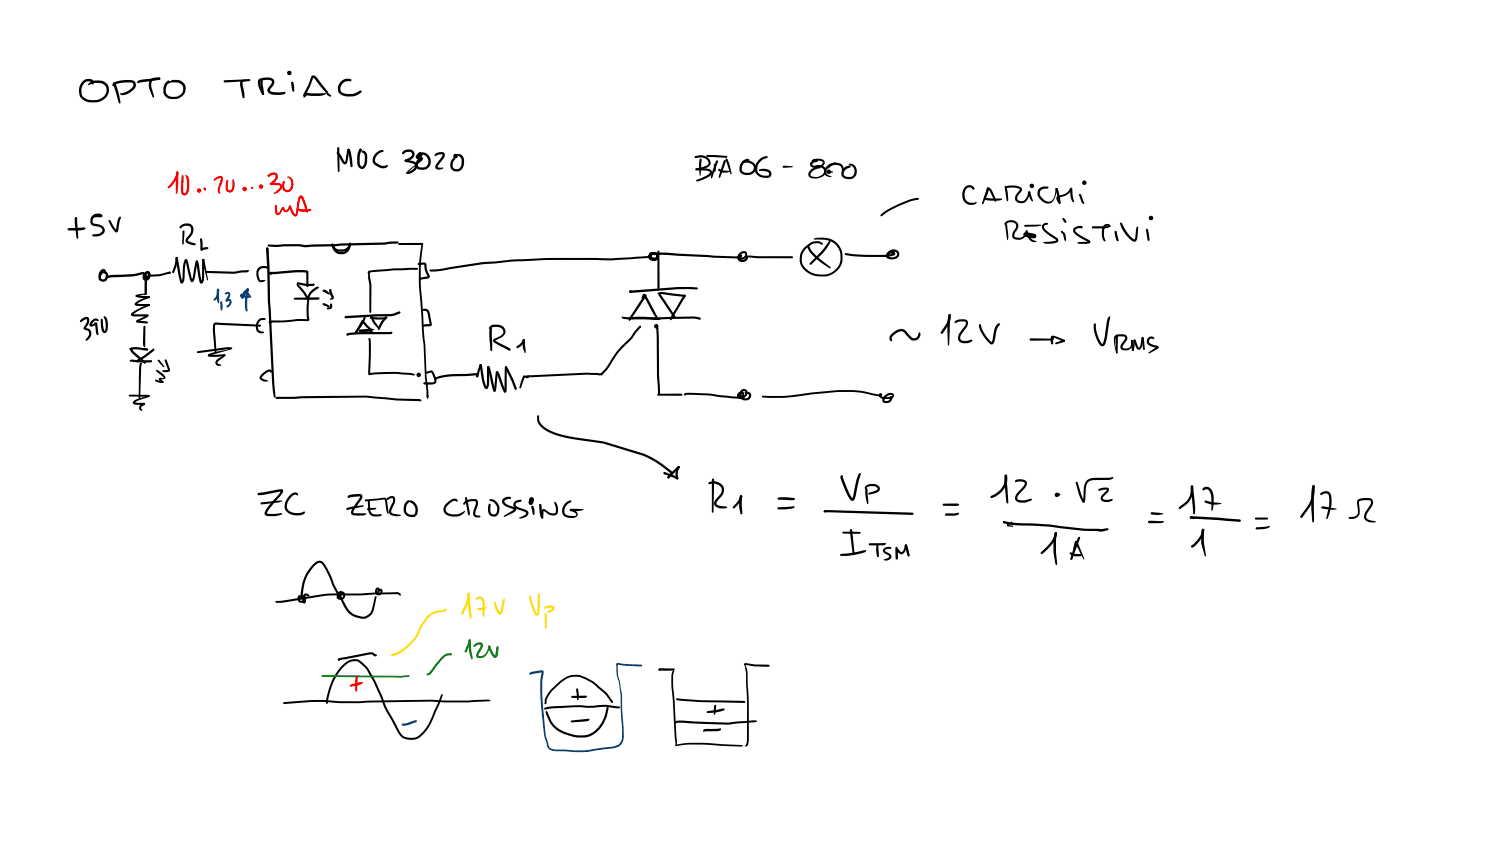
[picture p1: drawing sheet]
<svg xmlns="http://www.w3.org/2000/svg" width="449mm" height="254mm" viewBox="0 0 449 254" stroke-linecap="round" stroke-linejoin="round" font-family="sans-serif">
<g fill="#000">
<path d="M24.8 24.4a1.89 1.89 0 0 1 3.3 .3l-.1 .6-.3 .1-.6-.9a2.26 2.26 0 0 0-2.7 2.6 2.5 2.5 0 0 0 2.8 2.9 3.8 3.8 0 0 0 4.8-3 1.98 1.98 0 0 0-1.8-2.1 4.7 4.7 0 0 0-3.4 .5l-.3 .2-.1-.3a3.8 3.8 0 0 1 4.2-1.1 3.1 3.1 0 0 1 2.1 3 3.1 3.1 0 0 1-2.2 3 5.1 5.1 0 0 1-6.5-1.3 4.2 4.2 0 0 1 .8-4.5zM34 25a8.4 8.4 0 0 1 6.3-.7 1.69 1.69 0 0 1-.2 2.6 3.7 3.7 0 0 1-3.8 1.5l-.3-.4h.5a5.4 5.4 0 0 0 3.4-2.1l-.1-1a7.7 7.7 0 0 0-5.8 1l-.3-.4zM33.9 24.7l.3-.1a8.6 8.6 0 0 1 1.7 4.6l.3 1.6-.3 .3-.3-.3-1.7-5.7zM41.3 24.3l1-.4 5.4-.6 .4 .3-.5 .4-5.3 .7a.8 .8 0 0 1-1.2-.1zM47.5 23.4l.5-.1 .1 .5h-.6zM45.1 23.8a3.3 3.3 0 0 1 2.8-.5l.1 .5-1.1 .1a1.24 1.24 0 0 0-1.5 1.4l.8 3.7-.2 .3-1.3-3.2v-1.3zM49.8 24.6l.5-.4h.5v.5l-.4 .4a2.34 2.34 0 0 0 .4 3.8 2.85 2.85 0 0 0 4.2-2.5 1.85 1.85 0 0 0-1.9-1.6l-2.7 .1 1.3-.9h1.5a2.84 2.84 0 0 1 2.5 2.7 2.84 2.84 0 0 1-2.4 2.9 3.5 3.5 0 0 1-4.1-1.2 3.9 3.9 0 0 1 .6-3.8zM67.2 24.2l7.6-.4 .3 .2-.3 .3-7.4 .4-.2-.1zM72.3 24.1l.7-.2 1.8-.1 .3 .2-.2 .3-1.7 .1a.59 .59 0 0 0-.5 .4 .59 .59 0 0 0 .1 .6l.5 2.6 .1 1.2-.3 .3-.4-.3-.7-3.7zM77.6 23.8a4.9 4.9 0 0 1 4.2-.2 1.54 1.54 0 0 1-.2 2.5l-.7 .9 .5 .5 2.3 .2 1.6-.2 .4 .3-.3 .4-1 .2-3-.1a1.25 1.25 0 0 1-.9-2l1-1.3v-.7l-1.1-.4-1.9 .2a.78 .78 0 0 0-.4 1.3l1.1 2.8-.1 .2h-.4a7.1 7.1 0 0 1-1.4-3.9zM78.2 24h.5l.1 .3 .4 3.9-.3 .3-.3-.3-.5-2.7zM78.7 27.9l.4 .1v.4h-.4z"/>
<path d="M87.4 24.6a.77 .77 0 0 1 .8 .3 .77 .77 0 0 1 0 .8l.1 1.6-.3 .2-.3-.3zM93.6 22.7h.6l.8 .6 3.4 4.2-.1 .8-4.3-5-1.1 2.7-1.3 2.7-.6 .1-.1-.4 1.4-2.7zM91.9 28l5.9-.1 .1 .3a10 10 0 0 1-6 .3zM91.5 28.1a.51 .51 0 0 1 .9 0l-1.2 1.2-.2-.2zM98.1 28l.3-.1 .8 .6 .1 .4-.3 .1-.9-.5zM102.3 24.5l.6-.5a2.24 2.24 0 0 1 2.5 0l-.3 .4-.7-.1a2.06 2.06 0 0 0-2 1.1 2.06 2.06 0 0 0 .2 2.3l1.3 .5a5.2 5.2 0 0 0 4.2-1.1l.4 .4a5.9 5.9 0 0 1-5.6 1.2 2.39 2.39 0 0 1-1.6-1.9 2.39 2.39 0 0 1 1-2.3zM101 45.7a2.08 2.08 0 0 1 1.7 1.6l.8 1.4 .7-3.8 .3-.3 .3 .1-.5 3.6a.82 .82 0 0 1-.6 1 .82 .82 0 0 1-1-.5l-1.7-2.7zM101.2 44.2l.2-.1 .4 .3 .1 6.8-.3 .4-.3-.4zM104.3 44.7h.5l.4 1 .6 4.1-.4 .4-.3-.3zM107.8 44.7h.6v.4a6.9 6.9 0 0 0-.3 4.4l.4 .4a.74 .74 0 0 0 .8-.8l.1-2.6-.3-.5-.6-.3a.49 .49 0 0 1 .3-.5 .49 .49 0 0 1 .6 .1l.7 1.1-.1 2.6a1.51 1.51 0 0 1-1.7 1.6 1.96 1.96 0 0 1-1.2-2.2l.2-2.2zM112.7 46l1.3-.9h1a.62 .62 0 0 1-.8 .6l-.1 .1a2.07 2.07 0 0 0-1.3 3l1.7 .9 1.5-.2a.49 .49 0 0 1 .2 .6 .49 .49 0 0 1-.6 .3h-1.2l-1.3-.5a2.2 2.2 0 0 1-1.4-1.8 2.2 2.2 0 0 1 1-2.1zM121 45.4a1.99 1.99 0 0 1 3.4 .8 2.73 2.73 0 0 1-2.5 2.3l.1-.2-.5 .1a.65 .65 0 0 1 .1-.7 .65 .65 0 0 1 .7-.1 1.46 1.46 0 0 0 1.3-1.5l-.4-.5h-.8l-.8 .1-.7 .6-.3-.3z"/>
<path d="M126.4 45.8a2.59 2.59 0 0 1 2.8 2.2 2.59 2.59 0 0 1-2.1 2.9h-1a1.5 1.5 0 0 1-1.3-2.4 1.56 1.56 0 0 1 2-1.2l-.3 .9-3.4 2.8-.7 1.1-.5-.2 .5-.7 1.6-1.3 2.3-2.4 .2 .3a1.78 1.78 0 0 0-1.2 1.9l.5 .4 1.3 .1a2.01 2.01 0 0 0 1.4-2.2 2.01 2.01 0 0 0-1.9-1.7zM121.5 48l1.9 .2a1.68 1.68 0 0 1 1.8 1.3 1.68 1.68 0 0 1-1.1 2l-1.1 .5-.9 .2-.2-.3 .5-.3a2.35 2.35 0 0 0 2.1-2l-.7-.6-2.2-.5zM122 51.7h.4v.4h-.4zM121.5 47.9l.5 .2v.3l-.6-.1zM130.5 46.2a2.54 2.54 0 0 1 2.8-.3 1.59 1.59 0 0 1-.4 1.8l-1.5 2-.1 .4 1.7 .3a1.4 1.4 0 0 1-2.4-.3l.2-.8 1.7-2.2 .3-.8-1.2 .1-1 .4-.3-.3zM136.7 46.4a1.69 1.69 0 0 1 2.5 1.7 3.1 3.1 0 0 1-1.1 3 2.04 2.04 0 0 1-2.6-.3 2.04 2.04 0 0 1-.2-2.6l.7-.8 .5-.1v.5l-.7 1.2 .1 1.2a1.4 1.4 0 0 0 1.6 .5 1.4 1.4 0 0 0 .9-1.3l-.1-1.9-.4-.5zM208.4 46.9l1.1-.3a2.72 2.72 0 0 1 3.6 2.7 3.2 3.2 0 0 1-2.9 1.6l-1.3 .2-.3-.3 .1-.3a5.5 5.5 0 0 0 3.8-1.4v-.1a2.16 2.16 0 0 0-2.9-1.7l-1 .1-.2-.1zM208.7 50.6l.3-.1a7.5 7.5 0 0 1 4 .3 1.05 1.05 0 0 1 .1 1.8l-2.3 1.3-1.8 .5-.2-.2 .2-.3 2.9-1.2 .8-.6 .2-.4-.2-.3-.9-.2-3-.1zM209.9 47.6h.5l.1 .3-.5 4.8-.3-2.3zM211.9 46.6l2.9-.1 3.1 .2 .3 .3-.3 .3-5.8-.2-.3-.3zM214.2 49.1h.2l.3 .2v2l-.2 .2-.3-.5zM214.8 48.3l.3-.2 .3 .4-1.9 5a1.13 1.13 0 0 1 0-1.5z"/>
<path d="M215.5 50.7l.3-.1 1 .5 2.2 .3-1.4 .4a2.27 2.27 0 0 1-2.2-.9zM217.1 48.2l.3-.3 .3 .5-1.6 4.7-.3 .3-.2-.5zM217.7 47.5l.5 .2 .5 1.2 .7 3-.1 .4-.9-2.2zM222.8 48.3l1.1-.7a.6 .6 0 0 1 .9 .6 2.14 2.14 0 0 0-1.9 3.3l.4 .2a1.88 1.88 0 0 0 2.8-1.8l-.4-.5-.8-.4-1.8-.2a.33 .33 0 0 1-.4 .2 .33 .33 0 0 1-.2-.4 .33 .33 0 0 1 .4-.3l.2-.1a3.1 3.1 0 0 1 3.5 1.3 2.54 2.54 0 0 1-1.7 3 2.54 2.54 0 0 1-3.1-1.5l.2-1.4zM227.8 47.8l1.1-.7 1.3-.2 .1 .2-.2 .3-.8 .2a2.93 2.93 0 0 0-1.7 4.4 3.1 3.1 0 0 0 3 .5l.1-.3a.74 .74 0 0 0-.8-.8l-2.1-.1-.3-.2a2.91 2.91 0 0 1 3.7 .4 1.22 1.22 0 0 1 0 1.3 1.22 1.22 0 0 1-1.2 .5 2.92 2.92 0 0 1-3.3-1.3 2.92 2.92 0 0 1 .5-3.5zM234.8 49.8l3.1 .2-2.8 .3-.3-.1zM243.5 48.1l.8-.4 1.8-.1a1.22 1.22 0 0 1 1.3 1.2 1.22 1.22 0 0 1-1.2 1.3 2.68 2.68 0 0 1-3.1-.3 1.29 1.29 0 0 1 1.2-1.8l.7-.1 .4 .3-.3 .3-1.2 .4-.3 .5a2.68 2.68 0 0 0 3.1-.4v-.4l-.5-.3-1.9-.1-.7 .2zM243.1 51l1.6-.9a1.22 1.22 0 0 1 1.4 .1l-.1 .2a3.2 3.2 0 0 0-2.9 1.8l.1 .5a2.69 2.69 0 0 0 4-1.5v-.2a1.6 1.6 0 0 0-1.5-.9h-1a.28 .28 0 0 1-.5-.1 .28 .28 0 0 1 .4-.3 2.62 2.62 0 0 1 2.9 .6l.1 .1a1.88 1.88 0 0 1-1.5 2.8 2.82 2.82 0 0 1-3.5-.4 1.54 1.54 0 0 1 .5-1.8zM247.9 49.9l1.2-.8 1.7-.3 .1 .2-.3 .3-.9 .3a2.05 2.05 0 0 0-1.7 2.5l1.4 .8a1.69 1.69 0 0 1-2.1-.8 1.69 1.69 0 0 1 .6-2.2zM248.8 49.4a2.49 2.49 0 0 1 4.2 1v.9l-.2 .1-.3-.1v-.9a1.67 1.67 0 0 0-2.3-.9l-.8 .3-.8 .8-.1-.5zM253 50.5l1.1-.7 1.1-.1 .1 .2-.3 .3-.7 .3a1.43 1.43 0 0 0-.9 2.3l.3 .1a1.88 1.88 0 0 0 2.6-1.1 1.88 1.88 0 0 0-1.6-2.4l-.2-.2a2.24 2.24 0 0 1 2.5 1.5 2.24 2.24 0 0 1-.9 2.7 2.31 2.31 0 0 1-3.7-1.4l.2-.9zM20.3 68.5l5.3-.2a.79 .79 0 0 1-1.2 .7l-3.8 .1-.3-.1z"/>
<path d="M22.5 65.2l.6 .1v.5l-.6-.1zM22.5 65.2h.4l.2 .3-.1 .2-.3 .1-.3-.3zM22.5 65.4l.3-.3 .3 .4 .4 5.9-.3 .2-.2-.2-.5-4zM27.6 64.8a2.23 2.23 0 0 1 3.1-.2v.3l-.3 .3-2.4 .1-.3-.3 .7-.5 1.9-.1-.2 .2v.3l-1.3-.1a1.54 1.54 0 0 0-.9 2.1l1.9 .4a1.74 1.74 0 0 1 1.6 1.9 1.74 1.74 0 0 1-1.8 1.6l-1.6 .1-.3-.3 .3-.3 1.5-.2a1.07 1.07 0 0 0 1.2-1.3l-.8-.7-1.8-.4-.6-.3a2.06 2.06 0 0 1 .1-2.6zM32.6 66l.5 .1 1 1.8 .9 1.2h-.3l.6-3.1 .4-.9 .5-.1-.7 3.8a.69 .69 0 0 1-.4 .9 .69 .69 0 0 1-.9-.5l-.9-1.4-.8-1.5zM52.9 77.1l.4 .3-.2 .3-.4-.3zM52.8 77.1l.2-.1 .3 .4 1.4 7.1-.3-.1 .3-.9 .2-3.8 .3-1.2a.58 .58 0 0 1 .5-.8 .58 .58 0 0 1 .6 .6l1.5 5.8-.3-.1 .4-1.1 .7-4a.47 .47 0 0 1 .2-.6 .47 .47 0 0 1 .6 .2l-1.2 5.5a.61 .61 0 0 1-.6 .6 .61 .61 0 0 1-.6-.6l-1.4-5.8h.3l-.4 1.6-.1 3.4a1.38 1.38 0 0 1-1 1.8l-.4-.5-.5-2.1zM54.2 67.6a2.23 2.23 0 0 1 3.7 .6 3.3 3.3 0 0 1-1.3 3.4l-.3 .6 2.3 .9v.4a3.8 3.8 0 0 1-2.8-.9 1.1 1.1 0 0 1 .3-1.5l.4-.4a2.17 2.17 0 0 0 .6-2.6v-.1a2.13 2.13 0 0 0-2.5 .1l-.5 .4-.2-.1-.1-.2zM54.8 69.2h.5l.1 .2-.3 3.8-.2 .2-.2-.2zM58.8 78.2a.74 .74 0 0 1 .8 .3 .74 .74 0 0 1 .1 .8l.9 5.2-.3-.1 .3-1.4v-5l.4-.4 .2 .1v6.2a.79 .79 0 0 1-.3 .9 .79 .79 0 0 1-.9 0zM60.7 77.7l.3-.1 .3 .3 1.1 6-.1 .2-1.6-6.1zM79.9 74.3h.5l.1 .3 .1 1.1-.3 .3-.4-.3z"/>
<path d="M79.9 74.3h.5l.2 1.5 .4 14.8 1.7 28.4-.3 .3-.3-.3-.5-3.8-1.3-24.6zM80.4 73.4l9.1-.2 2.5 .3 23.2-.8 4-.3 .3 .3-.3 .3-4 .4-23.1 .7-2.6-.2-7.1 .2-1.8-.2-.3-.3zM99.5 73.1h.4l.3 .6a2.56 2.56 0 0 0 2.6 1.1 2.56 2.56 0 0 0 2-2l.2-.1a1.5 1.5 0 0 1-.8 2.3 3.1 3.1 0 0 1-4.7-1.1zM99.8 73.6h.4l.2 .5a2.08 2.08 0 0 0 2.7 1.4 2.39 2.39 0 0 0 1.4-1.9 .57 .57 0 0 1 .7 .3 .57 .57 0 0 1-.2 .7 2.74 2.74 0 0 1-3 1.7 2.74 2.74 0 0 1-2.3-2.4zM119.5 73l7.2-.2 .3 .3-.6 .4h-6.7l-.3-.3zM125.3 79l1.6-.3a.74 .74 0 0 1 1 .8l.1 1.2 .8 1.9a.67 .67 0 0 1-.6 1l-2.4 .3 .1-.5 .4-.1 2-.4-.9-1.9-.1-1.6-1.7 .1-.2-.1zM126.4 73.3l.2-.2 .3 .2-.6 4.9a83.6 83.6 0 0 0 .5 14.4l.3 6.4 .5 4.2 .4 10 .6 5.7-.3 .7-.4-.7v-1.6l-.4-4.1-.5-10-.3-2.5-.4-8.1a74.9 74.9 0 0 1-.5-14.5zM196 75.8h3.7l14.4 .9 7.6 .2 .3-.2 .1 .2-.2 .2 .6 .1 .9-.4v-.8a1.07 1.07 0 0 0-1.3 .5 1.07 1.07 0 0 0 .3 1.3h.9l.5-.8a.32 .32 0 0 1 .2-.5 .32 .32 0 0 1 .4 .4 1.57 1.57 0 0 1-1.5 1.7 1.57 1.57 0 0 1-1.7-1.5 1.67 1.67 0 0 1 1-1.6 1.67 1.67 0 0 1 1.8 .3l.1 .2a1.6 1.6 0 0 1-1 1.7 1.6 1.6 0 0 1-1.8-.5 .66 .66 0 0 1 .4-.9 .66 .66 0 0 1 .8 .6l-.8 .6-7.7-.2-14.3-.9-3.3 .1 .2-.2-.3 .2-.4-.4zM196 75.9l.5-.1v.6l-.5-.1zM197.3 75.2l.2-.1 .3 .3 .1 10.9-.4 .4-.3-.4zM224.3 76.7l13.1 .1 .5 .4-.3 .3-10.6-.1-2.6-.3zM242.2 73.5h.5l.1 .4a9.3 9.3 0 0 0 3.9 4.4l2.5 2-.3 .2-2.1-1.4a10.9 10.9 0 0 1-4.7-5z"/>
<path d="M248.8 72.2l.4-.3a2.99 2.99 0 0 1-1.1 2.4l-1.4 1.7-3.3 3.3h-.5v-.4l3.5-3.5zM241.2 74.3a4.5 4.5 0 0 1 4.9-1.8l.8 .6-.3 .3-.6-.3a3.7 3.7 0 0 0-4.2 1.5 4.3 4.3 0 0 0 1.8 7.2 6.2 6.2 0 0 0 7.4-1.4l1-1.8 .1-2.4a5.1 5.1 0 0 0-5.3-4.3h-2.5l-.2-.2 .6-.3a7.6 7.6 0 0 1 5.5 .8 5.6 5.6 0 0 1 2.5 4v1.5a6.1 6.1 0 0 1-7.7 5.1 5.3 5.3 0 0 1-4.8-7zM253.4 76a77.5 77.5 0 0 0 12.9 .4l1.7-.4-.1 .2-1.1-.1-.4 .7a2.01 2.01 0 0 0 2.6-.1l.1-.8a1.22 1.22 0 0 0-1.6-.4l-.9 .9a.97 .97 0 0 1 .7-1.5 1.57 1.57 0 0 1 1.9 .2 1.57 1.57 0 0 1 .4 1.8 2.46 2.46 0 0 1-3.9 0l.1-.8a1.6 1.6 0 0 1 2.7 0l-.1 .3-.6 .3a52.4 52.4 0 0 1-14.2-.2l-.2-.3zM30.2 81a.72 .72 0 0 1 1.1-.3 .72 .72 0 0 1 .1 1.2l-.4-.6v.2a1.62 1.62 0 0 0-.4 2.2h.8l.3-1.2-.5-.5-.6 .2a.4 .4 0 0 1-.6 .2 .4 .4 0 0 1 0-.7 1.36 1.36 0 0 1 1.5-.4 1.36 1.36 0 0 1 .9 1.2l-.2 1.3a1.5 1.5 0 0 1-2.1 .4 1.5 1.5 0 0 1-.5-2zM31.9 82.9h.4v.4h-.5zM31.9 82.9l1.5-.4 6.4-.3 2.9-.7 .3 .4-.2-.3 .3-.1 .2 .3-.3 .4-.3-.3 .1 .3-2.9 .7-7.8 .5-.3-.3zM44.5 82.6l3.2-.4 3.1-.8 .4 .4-.2 .3-3.3 .7-3 .3-.2-.1zM44.5 82.6h.4v.4l-.4-.1zM50.7 81.5h.4v.5h-.4zM52.7 77.2l.3-.2 .3 .4-.2 1.7-.9 2.6-.3 .2-.3-.3 .8-2.3zM61.6 81.4l8.4 .1 4.4-.6 .3 .3-.4 .4-4.3 .5-8.2-.3zM64.2 96.9l.5-.2 13.3 .7 .3 .3-.3 .3-13.4-.7-.1 1.8 .4 6.5-.2 .4-.3-.3-.5-6.3v-1.8z"/>
<path d="M77.6 95.8l.8-.4 1.2 .1v.4l-.8 .1a1.85 1.85 0 0 0-1.4 1.4 1.85 1.85 0 0 0 .8 1.9l1.1 .4a1.57 1.57 0 0 1-1.8 0 2.78 2.78 0 0 1 .1-3.9zM77.4 80.4l1.3-.6h1.3l.6 .5-.3 .3-1.8-.1a1.93 1.93 0 0 0-.8 2.8l.4 .7 1.5 .1-1 .5h-.7l-.4-.4a3.6 3.6 0 0 1-.1-3.8zM80.9 81.6l8-.6h2.7a.71 .71 0 0 1 .9 .6v4.2l-.3 .3-.3-.3v-4.2l.2 .1h-3.9l-7.1 .6-.4-.4zM80.8 81.6h.5l.3 .6-.2 .3-.6-.3zM88.2 89.4l7.3-.2 .4 .3-.4 .3-.7 .1h-6.4l-.2-.1zM89.2 85l2.2 2.5 1.2 1.7h-.4a4.3 4.3 0 0 1 3.3-3.2l.2 .2-.1 .1a5.3 5.3 0 0 0-3 3.3h-.6l-2.7-3.6-.4-.7zM89.1 84.7l3 .4h2a.48 .48 0 0 1 0 .6 .48 .48 0 0 1-.7 .1l-2-.1-2.1-.4-.3-.4zM80.6 96.4l1-.3h3.8l4-.4h2.9l-.1 .2-.2-4.1 .2-2.6 .3-.3 .3 .3-.2 2.7 .1 3.2a.79 .79 0 0 1 0 1.1 .79 .79 0 0 1-1 .1l-9.9 .4-.9 .3-.2-.1zM93.8 85.3l.4-.2 .1 .3-.2 .2zM93.7 85.3l.4-.2 .2 .2-.2 .3zM96.8 87l.5-.2 .5 .2 .7 .6 .4 .7-.2 .1-1.9-1zM96.8 91l1.1 .2 1 .7a.73 .73 0 0 1-1.2-.1l-.8-.3z"/>
<path d="M98.8 86.7h.5l.7 2a.75 .75 0 0 1-.1 1 .75 .75 0 0 1-1 0l.6-.5-.7-1.4zM99.1 91.1l.2-.1 .3 .3v1l-.6 .4h-.9a.65 .65 0 0 1 .9-.6zM103.5 94.9l.5 .1v.3h-.6zM103.6 94.8l13.7-.6 2.5-.8 .3 .3-.2 .3-2.6 .9-13.6 .5-.3-.3zM108.5 96.1h.5l2.7 2.7a.54 .54 0 0 1 0 .7 .54 .54 0 0 1-.7 .1l-1.9 .1a1.26 1.26 0 0 1-1.4-.5l.3-.3 1.7 .4 1.7-.1-1.4-1-1.4-1.6 .3-.1-1.9 3.4-.5 .1-.1-.3zM107.8 99l.4 .1v.3l-.5-.1zM107.8 99l3.7-.4 .8 .2-.8 .4-3.5 .3-.3-.3zM109.1 95.1l.3-.2 .3 .3-.5 1.4-2.2 3.4h-.5v-.4l1.6-2.5zM110.4 81.3l1.7-.3 5.9-.5 7.1-.2 .3 .3-.4 .3-7.1 .2-7.1 .7v-.2l.6 4v8l-.3 .2-.3-.2v-8l-.4-2.2-.1-1.8zM111 95.1l3.6 .1 1.2-.3 .4 .3-.3 .3-.7 .2-2.3 .1-1.7-.2-.3-.3zM111.2 94.9l.5 .1 2 3.2-.2 .3-.7-.6-.9-1.1-.7-1.6zM115.6 95h.5v.4h-.5z"/>
<path d="M115 95.6l.6-.6h.5v.4l-1.2 1.4-.9 1.9-.4 .3-.2-.1 .2-1.2zM126.8 92.7l.7-.1a1.53 1.53 0 0 1 1.5 1.7l.5 3.3-.5 .2-2.3 .1-.1-.2 .4-.3 2-.2-.1 .2-.7-3.6-.4-.5-1-.1zM128.9 80.9l3.3-.3 12.5-2 9.6-.8a493.9 493.9 0 0 1 30.3-.4l9.3-.6 1.1-.4 .6 .7 .8 .1 .4-.2v-.5l-1.3-.1-.3 .3v.5a1.2 1.2 0 0 0 1.5 .3l.2-.6-.2-.4-.5-.2h-.7l-.3 .5 .5 .8-.1 .2a1.1 1.1 0 0 1-1-1.1 1.1 1.1 0 0 1 .9-1.1 1.48 1.48 0 0 1 1.7 .5 1.48 1.48 0 0 1 0 1.8 1.55 1.55 0 0 1-1.9 .3 1.55 1.55 0 0 1-.8-1.6l.4-.6a1.95 1.95 0 0 1 2.1-.2 1.24 1.24 0 0 1 .1 1.8 1.24 1.24 0 0 1-1.7 .1 .82 .82 0 0 1-.8-.9 .82 .82 0 0 1 .9-.8 .87 .87 0 0 1-.1 1.1 .87 .87 0 0 1-1 .2l-11.7 .8a296.9 296.9 0 0 0-29.1 .3l-8.8 .8-13.4 2.1-2.3 .1-.3-.3zM186.5 95l12.3 .1 9.2-.2 2 .3 .3 .4-.4 .3-1.8-.4-19.3 .3a2.13 2.13 0 0 1-2.3-.7zM189.6 94.6l.2 .2-.8 1.3h-.3v-.4zM188.8 87.2l14.4-1.1 5.9 .1 .3 .3-.4 .3-5.8-.1-12.9 1.1h-1.3l-.2-.1zM188.8 87.2l.9 .1-.1 .4h-.8zM189.5 95.2l1.3-.2h2.8l4.3 .4 .2 .3-.3 .3-4.9-.3-3.3 .1-.3-.3zM192.9 88.2h.5l.5 .7 3.6 6.6-.1 .4-.4-.1-1.2-2-2.8-5.1 .4-.1-.5 .8h-.4zM193.3 88.4l.6 .1-.4 .6-.3-.3zM193.3 88.4h.5l.1 .2-.5 1-4.6 6.6a.49 .49 0 0 1 0-.9zM197 98.2l.5 .2 .1 2.6 .1 11.8 .3 5.4-.3 .4-.3-.3-.3-5.5z"/>
<path d="M197.4 87.7l1.4-.1 6.1 .7a.5 .5 0 0 1 .7 .1 .5 .5 0 0 1 0 .7l-4.4 6.9-.3-.3 .2-.5 2.8-4.8 1.2-1.8 .3 .4-6.7-.8-1.2 .1-.3-.3zM197.7 88.3h.4v.5l-.4-.1zM197.7 88.3h.4l.4 .5 4.1 6.1-.1 .3h.3l-.1 .2h-.4l-.4-.4-4.2-6.2zM284.6 94.3l.2-.2a1.29 1.29 0 0 1 .3 1.8l-.6 1.6-1.7 2.5h-.6v-.4l1.9-3zM284.5 94.3l.3-.2 .4 .4-.5 9-.2 .2-.2-.2-.1-5zM286.5 96.3a3.5 3.5 0 0 1 3.7-.1 2.05 2.05 0 0 1-.7 2.6l-1.3 1.7-.2 .8a.92 .92 0 0 0 1.1 .9h1.2l1.1-.4 .3 .3-1.1 .7-1.4 .1a1.74 1.74 0 0 1-1.7-.9 1.74 1.74 0 0 1 .2-1.9l1.8-2.4 .1-1.2a2.45 2.45 0 0 0-2.2 0l-.8 .4-.3-.3zM293.7 97.4l.4-.1 .1 .6h-.4zM293.8 97.3l.4 .1-.1 .5h-.4zM293.7 97.4h.5l.1 .2a9.9 9.9 0 0 0 3.2 5l.3-1a8.1 8.1 0 0 1 1-4l.9-.7 .3 .3-1 1.7-.5 2.8a1.22 1.22 0 0 1-1.2 1.6 9.8 9.8 0 0 1-3.7-5.7zM59.1 105.4l8.7-1.3 1.4 .1 .5 .3-.2 .2-10.1 1.2-.2-.1zM62.4 106.4l4.9-.2 .3 .3-.3 .3-1.5 .2h-2.9a.43 .43 0 0 1-.4-.2 .43 .43 0 0 1-.1-.4zM65 108l2.3-1.8a.37 .37 0 0 1 .3 .4 .37 .37 0 0 1-.3 .4l-2 1.6 .1 .4 1 .5-.8 .2a1 1 0 0 1-1-.6 1 1 0 0 1 .4-1.1z"/>
<path d="M62.4 106.3l2.2-.8 3.3-.6 1.6-.6 .1 .2-7 2.4-.3-.3zM69.5 104.3l.2 .2-.2 .2-.2-.2zM78.5 112.2a2.58 2.58 0 0 1 2.9-1.3l.2 .4-.3 .5-.3-.5-.7 .3-1.8 1.6 .5 .5 1.5 .5a2.08 2.08 0 0 1-2.6-.6l.1-.7zM82.7 119.1l7.7-.3 19.3-.2 9.3 .9 6.5 .2 .7 .1 .2 .3-.3 .3-7.1-.3-9.3-.9-26.7 .4-.3-.1zM104 100.1l.6 .1-.1 .3-.6-.1zM104 100.1l1-.3 2.7-.2 9.7-.1 .3 .3-.6 .4-9.4 .1-3.4 .3-.3-.1zM104 100.1h.6v.4l-.5 .1zM110.6 101.4l.2-.1a3.2 3.2 0 0 1 .5 2.6l-.3 8.3-.2-.3 1.8-.2 6.3-.2 4.5 .4 .8 .2 .2 .3-.3 .2-6.6-.5-6.9 .3zM125.3 112.3l.5-.1 .5 .2-.8 .4-.2-.1zM127.5 111.6l2.1-.5a5.5 5.5 0 0 1 1.3 3.3l-.2 .5-.7 .3h-2.9v-.5l.2-.1 2.3 .1 .7-.3-.1-.8-.8-1.9-1.7 .4-.2-.1zM130.4 113.3a20.6 20.6 0 0 1 9.3-1.2l2.9-.2a.79 .79 0 0 1 .8 .8v.4a.5 .5 0 0 1-.7-.6l-2.9 .3a21.5 21.5 0 0 0-9.2 1.1l-.3-.1zM143.9 109.3h.5l.1 .2-1 3.4-.4 .3-.3-.4z"/>
<path d="M142.9 112.6l.3-.1 .2 .6h-.4zM143.9 109.3a.43 .43 0 0 1 .5 0 .43 .43 0 0 1 .2 .4l.7 4.4 .7 2h-.2l.3-1.3v-4.7l.4-.3 .3 .3-.2 5.8a.72 .72 0 0 1-.8 .8 .72 .72 0 0 1-.7-.8l-.6-2.4zM146.2 109.9a.71 .71 0 0 1 .9 .9l1.6 6.3-.1 .2a.75 .75 0 0 1-.9-.9zM148.8 111.4h.5l.1 .2-.5 4.4a1.23 1.23 0 0 1-.5 1.4l-.4-.3zM148.8 111.4l.5-.1 .5 .7 1.9 5.1h-.2l.3 .3-.1 .2h-.5l-.4-.7zM151.5 110.1l.3-.3 .3 .4-.1 6.5-.1 .8-.4 .2-.3-.3 .1-.3zM151.6 109.9h.4v.5h-.5zM151.5 109.9h.4l.3 .2 1.9 3.9 .9 2.5-.1 .4h-.2l-.3-.2-2.9-6.5zM156.9 112.7l1.5 .2 .3 .2a1.27 1.27 0 0 1-1.5 .1l.2-.1-1.1 3.2-.3 .2-.2-.3zM157.7 112.7l18.2-.9 4.5 .1-.2 .4 .1-.4 1.5-1.6 3-4.6 2-2.3a8.2 8.2 0 0 0 2.8-3l2.1-2.6 .5-.1v.5l-2.1 2.5a9 9 0 0 1-2.9 3.2l-1.9 2.1-3.2 4.9-1.3 1.3a1.34 1.34 0 0 1-1.7 .3l-3.2-.2-18.2 .9-.2-.3zM197.2 118.2l7.2-.2 .3 .4-.3 .3-7-.1h-.2zM205.2 118.1l1.4-.3 5.5 .2 9.6 1 .6-.1 .3-.8-.8 .3v.3l.3 .2a1.01 1.01 0 0 0 1.3-.3 1.01 1.01 0 0 0-.1-1.3l-.6 .2-.3 .9 .2 .6 .7 .4h.8l.5-.4-.1-.8-1.2-.4 .2-.3h.9a1.3 1.3 0 0 1 .9 1.4 1.3 1.3 0 0 1-1.2 1.1l-.8 .1a1.71 1.71 0 0 1-1.6-1.7 1.71 1.71 0 0 1 1.6-1.7 1.45 1.45 0 0 1 .9 1.5 1.45 1.45 0 0 1-1.3 1.2 1.11 1.11 0 0 1-1.4 0 1.11 1.11 0 0 1-.3-1.4l.6-.4a.94 .94 0 0 1 1.4 .2 .94 .94 0 0 1-.4 1.4l-.5 .3-.6 .1-9.6-1-5.5-.2-1.2 .2-.3-.3z"/>
<path d="M228.6 118.7h7l15.5-1.7a37 37 0 0 1 12.5 1.3h.6l-.2 .1 .2 .3a3.6 3.6 0 0 0 3.2 .1l.1-.3a1.94 1.94 0 0 0-2 1l-.1 .7a1.16 1.16 0 0 0 1.6-.9l-.2-.2 .2-.2a.63 .63 0 0 1 .7 .4 .63 .63 0 0 1-.3 .8 1.63 1.63 0 0 1-2.7 .1 2.27 2.27 0 0 1 3.4-2 1.05 1.05 0 0 1-.2 1.1 1.05 1.05 0 0 1-1.1 .3 2.86 2.86 0 0 1-3.1-.7l-.1-.3a.51 .51 0 0 1 .3-.7 .51 .51 0 0 1 .7 .3 .51 .51 0 0 1-.4 .7l-.7-.1a36.5 36.5 0 0 0-12.1-1.2l-16.2 1.7-6.4-.1-.3-.2zM267.4 100.2a3.4 3.4 0 0 1 3.9-1.3l2.3 2.4 .5 .1a1.05 1.05 0 0 0 1.2-.7l.5-1.1a1.73 1.73 0 0 1-.6 2.3l-1.1 .2-.9-.2-2-2.2-.5-.3a3.2 3.2 0 0 0-3.2 2.2v.7a.83 .83 0 0 1-.7-1zM77.3 147.9l6.3-1.1a.81 .81 0 0 1 1.3 .5l-.6 1.2-3.8 4.4-.5 1.1 2.3 .1 2.1-.2 .2 .2-.2 .3a8.6 8.6 0 0 1-4.2 .4 .97 .97 0 0 1-.9-.7 .97 .97 0 0 1 .4-1.1l3.9-4.8 .7-1.1 .2 .3-6.9 1.1-.3-.1zM78.2 150.7l5.4-.6 1.1 .1-1.2 .5-5 .6-.3-.1zM86.9 148.6a1.66 1.66 0 0 1 2.4-.6l.1 .5-.7-.2a3.7 3.7 0 0 0-2.4 4.5 4 4 0 0 0 4.8 .6h.3a1.45 1.45 0 0 1-1.8 1.2 3.4 3.4 0 0 1-4.2-2.5l.3-1.7zM104.1 152.3l4.8-.8 .3 .2-.2 .2-4.9 1-.3-.3zM104.4 148.6a5.7 5.7 0 0 1 4.1-.2l.1 1.1-2.3 3.2-.3 1.1 3.8 .2v.3a5.5 5.5 0 0 1-3.5 .3l-.4-.1a1.12 1.12 0 0 1-.3-2l2.4-3.6-3.4 .4-.4-.3zM109.5 149.9l6.2-.6 .4 .9 .5 3.7-.2 .2-.2-.1-.8-4.2-5.7 .6-.2-.1zM110.1 152.5l2.6-.2 .2 .2-.7 .3-1.9 .1h-.2zM110.4 150.2l.2-.1 .3 .3 .2 2.5a1.45 1.45 0 0 0 1.7 1.4l1.5-.1 .2 .2-.4 .4-1.3 .1a2 2 0 0 1-2.4-1.9zM116 149.4a1.52 1.52 0 0 1 2.4-.2l.1 1.4-1.2 2.6 .1 .5 2.9 .8-.2 .2-1.2 .1-1.4-.2a1.24 1.24 0 0 1-.8-1.7l1.2-2.8-.1-.7-.9 .2a.61 .61 0 0 1-1 .1zM121.8 150.5l.6-.4 .3 .4a2.86 2.86 0 0 0-.9 2.6 1.74 1.74 0 0 0 2.5 1.1 2.56 2.56 0 0 0-2-3.8l-.2-.2a2.72 2.72 0 0 1 2.8 1.1 2.72 2.72 0 0 1 .2 2.9 2.29 2.29 0 0 1-2.3 .8 2.29 2.29 0 0 1-1.7-1.7 3.5 3.5 0 0 1 .7-2.8z"/>
<path d="M133.8 151.1a3 3 0 0 1 3.1-1.5l.3 .3v.4l-.6-.1a3.4 3.4 0 0 0-2.9 2.8 1.72 1.72 0 0 0 1.8 1.2h1.9l1.9-1 .2 .2a3.2 3.2 0 0 1-2.5 1.5h-1.1a2.4 2.4 0 0 1-2.9-2.2l.2-.8zM139.3 150.4a4 4 0 0 1 3.8-.4l.2 1.3-.7 2.8 .2 .4 1.1 .1 .2 .3-.2 .3h-.9a1.12 1.12 0 0 1-1.1-1.2l.8-2.9-.2-.8a3.5 3.5 0 0 0-3.3 1.1l-.3-.3zM139.6 149.1l.2-.1 .3 .3 .8 4.3v.8l-.2 .2-.4-.7zM146.9 149.8a2.86 2.86 0 0 1 2.7 1.8 2.86 2.86 0 0 1-.8 3.2l-.3 .1a1.86 1.86 0 0 1-2.1-2.4l.1-1.2 .4-.3 .3 .4-.1 .7a1.67 1.67 0 0 0 .5 2l.6 .1a.9 .9 0 0 0 .9-1 2.52 2.52 0 0 0-2.2-3zM150.9 149.6l.8-.5a1.45 1.45 0 0 1 1.6 .2l-.3 .3-1.4 .3-.3 .4a1.08 1.08 0 0 0 1 1.1l2.3 .9 .3 .6-1 .9-2.7 1.2-.1-.1 .1-.3 3-1.9 .1 .1-1-.4a2.87 2.87 0 0 1-2.7-1.9zM154.3 150.5l.9-.5 1.2-.1v.5l-1.6 .5-.1 .6 .7 .6 2.2 .8a1.1 1.1 0 0 1 .9 1 1.1 1.1 0 0 1-.7 1.1l-1.2 .4-.7 .1-.2-.1 1.8-1 .4-.5-.5-.4-1.7-.6a1.75 1.75 0 0 1-1.7-1.6zM159.4 151.7l.3-.1a3.2 3.2 0 0 1 .6 2.7l-.2 .2-.4-.6zM161.8 151.2l.2-.1 .4 .3 .5 3.8a.46 .46 0 0 1-.6 .2 .46 .46 0 0 1-.2-.6zM162.7 152.8l.6-.1 1.9 1.2 1.3-.1 .2-1.3-.5-1.9 .2-.2a1.79 1.79 0 0 1 1 2v1.2a1.62 1.62 0 0 1-2.6 .8l-1.7-1.2-.2 2.1-.4 .1zM162.5 155.1l.3-.1 .1 .2-.3 .3zM171.1 152.6l3.7 .1 .1 .2a6.6 6.6 0 0 1-3.6 .4l-.4-.4zM169.7 150.8l1.2-.7h.4l-.1 .6-.5 .2a2.14 2.14 0 0 0-.8 3.5l2.2 .4 .7-.4a.8 .8 0 0 0-.8-.9l-.9-.3-.2-.3 .3-.3 1.1 .4a1.18 1.18 0 0 1 1 1.3 1.18 1.18 0 0 1-1.3 1 2.85 2.85 0 0 1-3.3-1.2 3.1 3.1 0 0 1 1-3.3z"/>
<path d="M89.5 178.7l.4-.2 .4 .4-.3 .3-.2-.1h.1l.1 .9 .9 .1 .2-.8-.7-.2a.56 .56 0 0 1 .4-.6 .56 .56 0 0 1 .6 .2 1.28 1.28 0 0 1-.1 1.8 1.28 1.28 0 0 1-1.8-.1 1.28 1.28 0 0 1 0-1.7zM93.8 169.4a2.12 2.12 0 0 1 3.1-.9l.1 .2a23.1 23.1 0 0 1 3.2 6.5l1.5 2.9 .3 .2 .1-.3 .1 .1-.6 1 1 .1 .3-.8-.3-.4h-.7l-.1 .7 .7 .4-.3 .4-.7-.2-.3-.7a1.27 1.27 0 0 1 1-1.3 1.27 1.27 0 0 1 1.5 1 1.27 1.27 0 0 1-.9 1.5 1.13 1.13 0 0 1-1.4 0 1.13 1.13 0 0 1-.2-1.5 .87 .87 0 0 1 .5-.8 .87 .87 0 0 1 1 .3v.4a.78 .78 0 0 1-.7 .7 .78 .78 0 0 1-.8-.5l-1.8-3.6a19.2 19.2 0 0 0-3-5.8l-.3-.2a2.58 2.58 0 0 0-2.4 1.6 13 13 0 0 0-2.9 9l-.3 .3a1.47 1.47 0 0 1-.3-1.7 13.2 13.2 0 0 1 3.6-8.6zM90.2 179a1.08 1.08 0 0 1 1.5 .5 1.08 1.08 0 0 1-.5 1.5 2.04 2.04 0 0 1 .1-2.9l.7-.1 .9 .6-.3 .3-1-.2-.2 .7-.1 1h-.2l-.1-.8-.9-.3zM101.9 178.9l.6 .1 1.5 2.9a5.5 5.5 0 0 0 4.4 3l1.2-.1a3 3 0 0 0 1.9-1.8l.9-4 .3-.2 .3 .2-.1 .5a9.6 9.6 0 0 1-1.4 4.7l-.3 .4a3 3 0 0 1-3 .9 6 6 0 0 1-4.8-3.2l-1.5-3.2zM112.8 176.4l.7-.2 .3 .3-.6 .4 .1 .9h.6l.2-.6-.6 .7-.3-.4a.83 .83 0 0 1 1.2-.9 .83 .83 0 0 1 .1 1.5 1.21 1.21 0 0 1-1.8 .1 1.21 1.21 0 0 1 .1-1.8zM82.7 180.3l15.4-2.3h9.8l11.3-.4a.87 .87 0 0 1 1 1l-1-.4-11.3 .4h-9.3l-13.8 2.1-1.9 .1-.3-.3z"/>
<circle cx="104.5" cy="45" r=".35"/>
<circle cx="108.1" cy="44.9" r=".36"/>
<circle cx="59.1" cy="78.5" r=".33"/>
<circle cx="61" cy="77.9" r=".32"/>
<circle cx="32.1" cy="83.1" r=".33"/>
<circle cx="81.1" cy="81.9" r=".36"/>
<circle cx="103.7" cy="95.1" r=".33"/>
<circle cx="197.2" cy="98.5" r=".3"/>
<circle cx="197.9" cy="88.5" r=".3"/>
<circle cx="67.3" cy="106.5" r=".28"/>
<circle cx="144.2" cy="109.5" r=".33"/>
<circle cx="146.5" cy="110.1" r=".34"/>
<circle cx="148.4" cy="117.1" r=".34"/>
<circle cx="171.2" cy="152.9" r=".34"/>
</g>
<g fill="#000">
<path d="M86.5 21.9l.5-.1-.2 .6z" fill-rule="evenodd"/>
<path d="M86.5 21.6l.7 .5-.6 .1z" fill-rule="evenodd"/>
<path d="M125.6 46.5l.2-.1 .2 .3-.7 .6-.1-.1z" fill-rule="evenodd"/>
<path d="M125.9 46.1l.4 .4-.5 .3-.2-.2z" fill-rule="evenodd"/>
<path d="M124.9 46.5l1.2-.9 .5 .2 .2 .5-.2 .5-1.2 .9-.5-.2-.3-.5z" fill-rule="evenodd"/>
<path d="M136.3 46.9l.4 .1-.4 .3-.2-.1z" fill-rule="evenodd"/>
<path d="M136.5 46.6l.3 .5-.3 .1-.3-.2z" fill-rule="evenodd"/>
<path d="M248.6 51.3l.5 .1v.4l-.5 .1z" fill-rule="evenodd"/>
<path d="M248.7 51.4l1.3 .2-1.1 .3-.3-.3z" fill-rule="evenodd"/>
<path d="M196.6 97.7l.2-.1 .1 .3-.1 .3-.2-.1z" fill-rule="evenodd"/>
<path d="M159.1 149.9h.3l.2 .2-.3 .8z" fill-rule="evenodd"/>
<path d="M159.1 149.7l.7 .1-.5 .6-.2-.2z" fill-rule="evenodd"/>
<path d="M159 149.3l.5-.2 .5 .2 .2 .5-.3 1.1-.7 .6-.5-.2-.2-.5z" fill-rule="evenodd"/>
<circle cx="86.8" cy="21.9" r=".71"/>
<circle cx="86.9" cy="21.8" r=".39"/>
<circle cx="126.1" cy="46.3" r=".71"/>
<circle cx="126.1" cy="46.3" r=".29"/>
<circle cx="136.6" cy="46.8" r=".71"/>
<circle cx="136.7" cy="46.9" r=".29"/>
<circle cx="248.6" cy="51.6" r=".31"/>
<circle cx="248.6" cy="51.5" r=".71"/>
<circle cx="196.8" cy="97.9" r=".29"/>
<circle cx="196.8" cy="97.8" r=".71"/>
<circle cx="125.6" cy="112.4" r=".71"/>
<circle cx="159.4" cy="149.7" r=".36"/>
<circle cx="159.5" cy="149.8" r=".71"/>
</g>
<g fill="#f00">
<path d="M52.9 51.5a.63 .63 0 0 1 .6 .3 .63 .63 0 0 1-.1 .8 7.7 7.7 0 0 1-2.8 3.9l-.3-.3 .1-.3a6.5 6.5 0 0 0 2.5-4.4z"/>
<path d="M52.8 51.6l.4-.2 .3 .4-.1 3.7-.2 2.4-.2 .3-.3-.3z"/>
<path d="M54.6 52.6h.4l.1 .2-.2 4 .2 .9 .3 .3a1.06 1.06 0 0 0 .6-1.3l.1-2.6-.3-1.1-.3-.2 .3-.3 .5 .2 .3 .6 .2 2.5a2.45 2.45 0 0 1-1.3 2.8 1.12 1.12 0 0 1-1.2-1.2z"/>
<path d="M64.1 53.8l.4-.4a1.6 1.6 0 0 1 2.3-.3v1.2l-.8 2.5-.1 .8 .3 .3-.1 .1-.6-.1a2.23 2.23 0 0 1 .2-2.5l.6-2-.9 .2-1.1 .7-.3-.3z"/>
<path d="M67.9 54.1l.3-.2 .3 .3-.1 2.3 .2 .5 .4 .1 .4-.2 .2-.6 .1-2.4 .2-.2 .2 .2 .3 1-.2 1.9a1.28 1.28 0 0 1-1.5 .9 1.28 1.28 0 0 1-1-1.4z"/>
<path d="M80.3 52.5l.5-.4a1.44 1.44 0 0 1 2.5 .6 2.89 2.89 0 0 1-1.9 2.7l-.2 .1a.56 .56 0 0 1-.1-.6 .56 .56 0 0 1 .5-.4 1.81 1.81 0 0 0 1-1.8l-.2-.3h-.7l-1.2 .7-.3-.3z"/>
<path d="M81 54.9h2.5a1.13 1.13 0 0 1 1.1 .6 1.13 1.13 0 0 1-.2 1.3 2.62 2.62 0 0 1-2.2 1.3l-.1-.2 1.6-1.3 .3-.8-.6-.3h-2.3z"/>
<path d="M86.1 53.1a1.46 1.46 0 0 1 1.8 1.2l.1 1.3a1.78 1.78 0 0 1-2.1 2 1.78 1.78 0 0 1-1.2-2.6l.2-.6 .5-.1-.1 1.5a1.03 1.03 0 0 0 1 1.2 1.03 1.03 0 0 0 1-1.3l-.1-1.7z"/>
<path d="M82.5 61.5l.3-.1 .3 .3 .2 2.2 .5-.3 .8-1.5 .5 .1 .6 .9 .7-.7a.62 .62 0 0 1 .8-.7l.7 1.7 .7 .9 .9-5a.73 .73 0 0 1 .6-.7 .73 .73 0 0 1 .8 .4 10.4 10.4 0 0 1 1.4 4.5l-.2 .3-.2-.2-1.3-3.7-.4-.6-.9 4.8a.82 .82 0 0 1-.7 .8 .82 .82 0 0 1-.9-.6l-1-2.2h.5a1.6 1.6 0 0 1-1.8 1.5l-.8-1h.4l-.3 .4a1.59 1.59 0 0 1-1.6 1.5l-.6-.9z"/>
<path d="M89.1 62.4l.2-.1a5.1 5.1 0 0 0 3.7 .3l.4 .3a4.2 4.2 0 0 1-3.4 .5l-.9-.5z"/>
<circle cx="81.2" cy="55.1" r=".32"/>
</g>
<g fill="#f00">
<path d="M59.6 56.9h.4v.3l-.4 .1z" fill-rule="evenodd"/>
<path d="M61.1 56.5l.6-.1v.6h-.5z" fill-rule="evenodd"/>
<path d="M61.2 56.5l.5 .1-.1 .6-.4-.3z" fill-rule="evenodd"/>
<path d="M73.2 56.4l.2-.1 .2 .3-.2 .3-.3-.3z" fill-rule="evenodd"/>
<path d="M75.4 56.1h.4l.2 .4-.5 .1z" fill-rule="evenodd"/>
<path d="M77.9 55.9h.6l-.3 .4z" fill-rule="evenodd"/>
<path d="M78 55.8l.5 .2-.3 .2-.3-.2z" fill-rule="evenodd"/>
<circle cx="59.8" cy="57.1" r=".32"/>
<circle cx="59.7" cy="57.2" r=".71"/>
<circle cx="61.4" cy="56.5" r=".34"/>
<circle cx="73.4" cy="56.6" r=".31"/>
<circle cx="73.4" cy="56.7" r=".71"/>
<circle cx="75.7" cy="56.3" r=".32"/>
<circle cx="78.2" cy="55.9" r=".33"/>
<circle cx="78.3" cy="56" r=".71"/>
</g>
<g fill="#004080">
<path d="M74.2 86.7l.3-.1 .2 .6h-.4z"/>
<path d="M74.2 86.7h.4v.5l.1-.1a14.6 14.6 0 0 0-.4 5.9l-.3 .4a2.59 2.59 0 0 1-.5-2.6l.2-2.6z"/>
<path d="M74 86.6l.2-.2a.48 .48 0 0 1 .3 .4 .48 .48 0 0 1-.3 .5l-1.2 2.1-.4 .1 .1-.7z"/>
<path d="M72.5 89.1h.4v.4h-.3z"/>
<path d="M73.2 87.2l.4-.2 .6 .3 1.1 1.5v.4l-.4-.1-1.3-1.5-.6 1.2-.1 .6h-.4l.1-.8z"/>
<path d="M72.6 88.4l1.8 .4 .6 .3-.6 .3h-.7a1.18 1.18 0 0 1-1.1-1z"/>
<path d="M65.2 86.7l.3-.1a2.99 2.99 0 0 1-.6 3.2l-.4 .3h-.4v-.4l.4-.4a2.98 2.98 0 0 0 .6-2.3l.1 .2z"/>
<path d="M65.1 86.7l.3-.1 .3 .3 .1 3.3-.3 .8a8.8 8.8 0 0 1-.4-4.3z"/>
<path d="M66.1 90.4l.2-.1 .3 .3 .2 1.4a.76 .76 0 0 1-.4 1.1 .76 .76 0 0 1-.3-1.1z"/>
<path d="M67.6 87.8l.3-.2a.91 .91 0 0 1 1.2 .4 .91 .91 0 0 1-.3 1.2l-.6 1.1-.4-.4 1.2-.2a1.47 1.47 0 0 1-.7 2.5l-.4-.3 .2-.3a1.11 1.11 0 0 0 .7-1.3h-.3a.47 .47 0 0 1-.8 .2 .47 .47 0 0 1 .1-.8l.7-1.5h-1z"/>
</g>
<circle cx="72.7" cy="88.7" r=".71" fill="#004080"/>
<g fill="#000">
<path d="M289.5 56a1.63 1.63 0 0 1 2.8 .6l-.4 .3-.8-.7a1.53 1.53 0 0 0-1.8 1.9 2.18 2.18 0 0 0 1.8 2.7l1.7-.3 .2 .3-.6 .4a2.88 2.88 0 0 1-3.1-.7 2.88 2.88 0 0 1-.5-3.2zM295.3 59.4l5.1 .1 .2 .2a1.93 1.93 0 0 1-2 .5h-1.3a2.42 2.42 0 0 1-2.1-.6zM296.1 56.2h.4l.1 .2-.1 .9-1.8 3.9-.1-.2zM301.8 55.8a5.9 5.9 0 0 1 4.5 .5 1.03 1.03 0 0 1-.3 1.6l-.8 1.2a1.02 1.02 0 0 0 .3 1.1 1.02 1.02 0 0 0 1.1 .1l.6-.2a3.7 3.7 0 0 0 1.2-2.5l.3-.2 .3 .4a4 4 0 0 1-1.7 3 1.79 1.79 0 0 1-2.1-.1 1.79 1.79 0 0 1-.6-2.1l1.3-1.8a4.8 4.8 0 0 0-3.4-.5h-.9zM301.4 55.8l.5 .2 .4 1.9 .1 2-.2 .5-.2-.2zM308.6 57.4l.4 .3-.2 .3-.4-.3zM308.5 57.5l.4-.1 .2 .3 .8 2.5-.2 .2-.8-.9zM311.7 56.6l1.4-.7h1.1l.3 .4-.3 .3-1.4 .1a1.53 1.53 0 0 0-1 1.4 1.53 1.53 0 0 0 .9 1.4 1.98 1.98 0 0 0 2.4 .9 1.98 1.98 0 0 0 1.3-2.1l.1-.3a1.56 1.56 0 0 1 .4-1.6l.3 .3-.1 .5a5.1 5.1 0 0 1-2 3.7 3.2 3.2 0 0 1-3.7-3.9zM316.7 56.5a.63 .63 0 0 1 .8 .7l.5 2.5a.91 .91 0 0 1-.3 1.4zM321.1 56.4h.3l.1 .5h-.3zM321.1 56.4l.2-.1 .3 .3 .2 2.5 .4 1.3-.1 .2-.5-.3-.4-1.1zM323.7 58.3l.4-.1 .3 .3 .9 2.4-.3 .3-.6-.7z"/>
<path d="M60.1 71.6h.4v.4h-.4zM60.2 74.6l1.8-.5 .6 .3-.5 .4-1.6 .4-.4-.4zM60.1 71.6l.5 .1 .1 .9 .1 2.2-.3 .4-.4-.3zM264.2 64.4a28.5 28.5 0 0 1 11.1-5.1l.2 .1v.4a29.9 29.9 0 0 0-9.8 4.1l-1.2 1-.3-.1zM296.2 56.4l.5-.1 .6 .5 1.6 3.5-.3 .2-.2-.1-1.8-3.6-1.9 4.4-.1-.2zM294.6 60.9l.2 .3zM301.7 66.6a2.12 2.12 0 0 1 2.5-.5 2.12 2.12 0 0 1 1.1 2.3l-.9 1.6-.2 .8 .3 .3a2.14 2.14 0 0 0 3-1.1l.2-.9 .4 .1 .1 .2a2.71 2.71 0 0 1-4.2 2.1 1.69 1.69 0 0 1 .1-2.3l.3-.4a1.27 1.27 0 0 0 .3-1.6 1.27 1.27 0 0 0-1.6-.5l-.8 .1-.8 .6-.3-.2zM301.6 67.2l.5 .2 .3 3.1-.2 1.5zM307.3 67.5l4-.1 1.1 .1-1.6 .4-3.3 .1-.2-.1zM307.4 70.2l1.9 .6-.6 .2-1.2-.3zM307.7 69.2l.3-.1 .1 .5h-.3zM307.7 69.2h.5l1.1 2.3 .6 .5 .9 .3 .1 .1-.2 .2a2.37 2.37 0 0 1-2.7-2z"/>
<path d="M312.9 67.2l1.1-.4 .4 .3-1.1 .5-.1 .6a4.2 4.2 0 0 0 2.3 2.2l1.6 1a.81 .81 0 0 1 .3 .9 .81 .81 0 0 1-.8 .6l-1.8 .2h-1.2l-.6-.3 .1-.3 2.8-.1 .9-.3-1.6-1.2a4.5 4.5 0 0 1-2.7-2.7zM317 58.9l.5-.2a4 4 0 0 0 3.5-2.2l.5-.1v.4a4.9 4.9 0 0 1-4 2.5l-.1 .4 .4 1a.28 .28 0 0 1 .2 .3 .28 .28 0 0 1-.3 .2 .28 .28 0 0 1-.2-.3 1.53 1.53 0 0 1-.5-2zM318.3 69.3h.3l.9 .8 .3 1.9-.2 .3-.3-.2-.4-1.7-.6-.7zM318.7 65.4h.2l.5 .3 .5 .7-.1 .4-.5-.1-.7-1zM324.2 67.9l.5 .2-.4 .4-.2-.2zM322.2 68.4a2.23 2.23 0 0 1 2.5-.4l-.3 .4-1.6 .3-.3 .5a4.5 4.5 0 0 0 2.8 2.1l1.8 1.1a.56 .56 0 0 1-.6 .7h-2.6l-.8-.3 .2-.2 3.2-.2v.3l-1.5-.9a4.9 4.9 0 0 1-3.1-2.5zM327.6 67.9l5.1-.2v.1l-.4-.1a.84 .84 0 0 0-1 .8l-.2 2.1 .5 1.5-.1 .3a1.74 1.74 0 0 1-1-2.1v-1.4a1.55 1.55 0 0 1 .7-1.5 1.55 1.55 0 0 1 1.7 0l.3 .3-.1 .3-1.5 .4-3.8 .1-.2-.1zM334.4 69.3l.2-.1 .4 .3 .6 2.5-.3 .4-.3-.2-.4-1.1zM336 66.8l.6 .1 .5 1.1a8.7 8.7 0 0 0 3.2 3.8l.5-3 .4-.9 .2 .3-.3 3.2a1.03 1.03 0 0 1-.8 1.1 1.03 1.03 0 0 1-1.2-.6l-1.3-1.4-1-1.4-.8-1.9zM343.8 68.6l.5 .2 .3 1.1 .2 2.1-.3 .3-.3-.3zM24 96.1l.4-.4a1.35 1.35 0 0 1 2.3-.2 3.6 3.6 0 0 1-1 3l-.1-.2 .9 .3a1.8 1.8 0 0 1 .3 2.9l-.6 .6h-.5l-.1-.1 .7-.9a1.3 1.3 0 0 0 .1-1.9l-1.2-.4-.1-.6a2.82 2.82 0 0 0 1-2.5l-1.8 .9-.4-.3zM27.6 96l1-.5a.81 .81 0 0 1 1 .8l-1-.1-.7 .6-.4 .7-.2-.2 .7-.2a.6 .6 0 0 1 .5-.5 .6 .6 0 0 1 .7 .4l.4 3.2-.3 .3-.5-.8-.3-2.5h.4a1.4 1.4 0 0 1-2.1 .4l.2-.7z"/>
<path d="M30.3 95.6l.2-.1 .3 .4 .2 2.4 .4 .9 .3-.8v-1.6l-.7-1.7 .3-.3 .6 .4a5.5 5.5 0 0 1 .4 3.4 .93 .93 0 0 1-.3 1.1 .93 .93 0 0 1-1.1 0l-.6-1.6zM40.8 88.5l1.8 .2a3.2 3.2 0 0 1 2.4 .4l-.3 .3a6 6 0 0 1-4-.6zM43.1 97.8h.4l.1 .2v4.9a.92 .92 0 0 1-.4 1.2l-.3-1.3zM43.4 81.7l.5-.3a1.14 1.14 0 0 1 1.2 .5 1.14 1.14 0 0 1 0 1.3 1.19 1.19 0 0 1-1.3 1.1 1.19 1.19 0 0 1-1.1-1.3 1.19 1.19 0 0 1 1.1-1.1l.3 .2-.6 .4v.6v.3l.3 .1 .5-.2 .2-.7v-.5l-.3-.1-.3 .2-.1 .5 .4-.1 .1-.3 .1-.3-.5-.1a.57 .57 0 0 1 .6-.6 .57 .57 0 0 1 .5 .7 1.11 1.11 0 0 1-.4 1.1 1.11 1.11 0 0 1-1.2 .2 1.08 1.08 0 0 1 0-1.6zM43.6 82.7l.2-.2 .3 .3-.1 5.4-.3 .3-1-.1-1.9 .5a.77 .77 0 0 1 1.1-.7l1.7-.2-.2 .1zM39.5 93.9l2-1.3 3.2-1.4 .3 .3-.2 .2-3.1 1.4-1.8 1.3-.1-.2 4.4 .1a.43 .43 0 0 1 .4 .4 .43 .43 0 0 1-.4 .4l-2.9 1.4-.1-.4 2.9 .3 .3 .3-.3 .3-2.8-.2-.5-.4 .2-.4 3-1.5 .2 .4h-4a.62 .62 0 0 1-.8-.2 .62 .62 0 0 1 .1-.8zM40.6 90.8l2.5-1.4 1.7-.6 .2 .3-.1 .2-2.8 1.2-1.1 .8-.1-.3 3.9 .2 .2 .3-.3 .2-3.9-.1-.4-.3zM44.4 91.4l.3-.2 .3 .4-.3 .1zM147 97.8a3 3 0 0 1 4.6 1.3 2.27 2.27 0 0 1-1.9 2.5l-1.3 .6 4.6 2.3 .1 .6h-.5l-4.3-2.3a.62 .62 0 0 1-.4-.6 .62 .62 0 0 1 .3-.6l.6-.2a2.65 2.65 0 0 0 2.2-1.8l-.3-.9a2.94 2.94 0 0 0-3.1-.5l-.6 .5-.3-.1v-.3zM147 98h.5l.1 .3v6.7l-.2 .3-.3-.3-.3-3.9zM328.2 97h.4a10.8 10.8 0 0 0 2 6.1l.3-.2 .3-1.3 1-6 .7-.7 .2 .1-1 5.9-.5 2.1a1.03 1.03 0 0 1-1.1 .8 1.03 1.03 0 0 1-1-.9 8.8 8.8 0 0 1-1.3-5.9zM38.7 118.4h5.8l.4 .3-.4 .3-5.6-.1z"/>
<path d="M38.9 104.4l1.9-.3 3.4 .4a.36 .36 0 0 1 .1 .5 .36 .36 0 0 1-.5 .1l-3.1-.3-1.7 .1-.3-.3zM39.1 107.9l6.2 .1 .3 .3-.5 .4h-4.1l-1.9-.2-.2-.3zM39.2 104.6h.7l.1 .1-.5 .3 .2-.1 3.8 3.5 .1 .6-.4-.1-3.5-2.9-.6-.8zM41.2 107.9l4.6-3.3h.5v.4l-.5 .5-2.2 1.7-2.2 1.2-.3-.3zM42.1 108.9h.3l.1 .2-.4 .2zM42.2 108.9l.3 .2-.2 .3-.3-.3zM42.1 108.9h.2l.2 .2-.4 10.3-.3 .2-.2-.2 .1-6.5v-2.9zM41.2 107.9h.3l2.2 .9-.2 .2-2.1-.6zM43.2 108.6h.4v.3h-.3zM44 104.6l.4 .1v.3l-.5-.1zM43 104.5l1.2 .1 .2 .3-.3 .1zM44.4 118.5l.4 .1v.3h-.4z"/>
<path d="M40.1 120.2l1.4-.7 3.3-.9a.63 .63 0 0 1-.8 .7l-2.3 .7-1.3 .8v-.2l.9 .2a2.47 2.47 0 0 1 2.2 .3l-.3 .3h-2.5a.64 .64 0 0 1-.8-.3 .64 .64 0 0 1 .2-.9zM46.9 111l.4-.1 1.3 1a1.32 1.32 0 0 1 .9 1.7l-1.4 .2 .1-.2 .7 .7v.5l-.2 .1-.6-.6a.54 .54 0 0 1-.5-.5 .54 .54 0 0 1 .5-.5h1.2l-2.4-1.9zM47.4 107.9h.4l1.4 1.8v.4l-1.8-1.8zM46.5 113.9l2.2 .4 .3 .3a.97 .97 0 0 1-1.4 .1l-1-.4zM48.5 114.4h.4l.1 .3-.5 .1zM49.5 107.8l.5 .1 1 2.9-.2 .6-.7 .2a1.37 1.37 0 0 1-1.5-.3l.3-.3 1.5-.1-1-2.8zM156.9 101.8l.2-.1a.92 .92 0 0 1-.3 1.5l-.9 .8-.6 .4-.3-.1v-.5l1-.7zM156.9 101.8h.4l.2 .2 .2 3.7-.2 .2-.7-1.8zM308.9 101.6l6.9-.1-.1 1.7-.4-.3-.1-1.2a.51 .51 0 0 1 .5-.6 .51 .51 0 0 1 .5 .5 .51 .51 0 0 1-.7 .5l-6.3 .1-.4-.4zM315.4 100.8l.5-.1 1.1 .3 2.3 .9 .1 .3-.3 .3-3.3-1.3 .1 1.7-.4 .3-.3-1.9zM315.4 102.8l.3-.1 .1 .5h-.2zM316.7 102.7l2.4-.8 .3 .3-.2 .4-2.3 .6-.4-.2z"/>
<path d="M334.4 100.8a2.96 2.96 0 0 1 3.6 0 1.31 1.31 0 0 1-.3 1.6l-.9 1.2-.1 .5 .3 .3a1.69 1.69 0 0 0 1.9-.3 1.69 1.69 0 0 0 .4-1.9l.3-.3 .3 .4a2.27 2.27 0 0 1-1.1 2.5 2.27 2.27 0 0 1-2.6-.2v-1.2l1.3-1.9-.1-.3-.3-.3a2.68 2.68 0 0 0-2.4 .3 7.9 7.9 0 0 0 .4 4.5l-.1 .3a8.7 8.7 0 0 1-.7-5.1zM334.9 105.6l.3 .2-.1 .2-.3-.2zM334.8 100.4l.2-.1 .3 .3-.1 5.1-.2 .3-.2-.3zM340.1 101.9l.2-.1 .3 .3-.5 2.9-.3 .2-.2-.2zM339.4 102l.2-.1 .3 .3 .1 3a.6 .6 0 0 1-.6-.9zM340.1 101.9l.5 .1 1 2.3 .5-1 .3-2 .6-.1-.6 3a.83 .83 0 0 1-.8 .7 .83 .83 0 0 1-.8-.7zM342.5 101.2l.3-.1 .3 .3-.1 .2-.3 .1-.3-.3zM342.5 101.2l.2-.1 .4 .3 .3 3.3-.2 .3-.3-.3zM344.4 101.3l.8-.4a.8 .8 0 0 1 1 .7h-1l-.5 .4a.8 .8 0 0 0 .7 1.2l1.2 .4a.64 .64 0 0 1 .7 .1 .64 .64 0 0 1 .1 .7l-2.6 1.6-.3-.2 2.5-1.8 .1 .3a3.4 3.4 0 0 1-3.1-1.6l.1-.8zM43 120.9h.4v.4h-.4zM42 121.6l1.2-.8 .3 .3-1.1 1v.5l.4 .4-.2 .2a.89 .89 0 0 1-.9-.6 .89 .89 0 0 1 .3-1zM161.2 124.6h.4a4.2 4.2 0 0 0 3 4.3l2.3 1 2.8 .7 11.5 1.8 11.9 3.6 4.3 2.3 4.4 3.4-.1 .2-.5 .1-4.8-3.5-3.5-1.8-11.9-3.7-5.7-.8a26.9 26.9 0 0 1-12-3.4 3.8 3.8 0 0 1-2.1-4.2z"/>
<path d="M199.1 141.7l.4-.1 2.7 1 1.3 .8a.74 .74 0 0 1-1.3-.1l-2.9-1.1zM199.1 141.7h.5v.4h-.5zM199.1 141.7l.6 .1-.1 .3-.6-.1zM200.9 142l.2-.1 .3 .3-.7 1.2a.43 .43 0 0 1-.5-.3 .43 .43 0 0 1 .3-.6zM200.3 142.9l.4-.1v.6h-.3zM203.3 139.8l.5 .1 .1 .2a3.5 3.5 0 0 0-.5 3.1v.5l-.2 .1-.4-.3a4.2 4.2 0 0 1 .4-3.5zM203 143.1l.4 .1-.1 .5h-.4zM202.3 140.8l1-1h.5v.5l-3 3-.5 .1v-.5zM212.7 144.6a3.6 3.6 0 0 1 3.7 .6 2.63 2.63 0 0 1-.4 4.1l-.9 1a.62 .62 0 0 0 0 1l.9 .4 1.9 .2 .2 .2-.7 .4-1.5-.1a1.5 1.5 0 0 1-1.5-.6 1.5 1.5 0 0 1 0-1.6l1.1-1.4a2.07 2.07 0 0 0 .9-2.5 2.07 2.07 0 0 0-2.3-1.3l-1.3 .2-.4-.3zM213.6 143.6h.5l.1 .2-.2 9.7-.2 .3-.3-.3zM222 148.6h.5a3.3 3.3 0 0 1-1.2 2.8l-1 1h-.4v-.5l1.6-1.9zM222 148.6l.5-.1v.6h-.4z"/>
<path d="M222 148.7l.3-.2 .4 .3-.2 2.8 .2 2.4-.3 .3-.3-.3-.4-1.9v-2.3zM233.4 149.2l2.1-.1 2.6 .2 .4 .4-.1 .2a3 3 0 0 1-2.4 0h-2.5l-.3-.3zM233.3 152.2l4.8-.4 .3 .3-.6 .4-2.4 .3h-1.9l-.2-.1zM247.2 153.1l.5 .1-.1 .3-.5-.1zM247.3 153l26.4 .7 .3 .4-.3 .3-26.3-.8-.3-.3zM247.2 153.1h.4l.1 .5h-.4zM252.2 142.7l.6-.1 .8 2.5 2 4.4 .7-3a9 9 0 0 1 1.3-4.5l.5-.2 .2 .2-1.8 7.4a.86 .86 0 0 1-.9 .8 .86 .86 0 0 1-.9-.8l-2.2-4.8-.4-1.4zM252.7 159.5h5.2l.3 .3-.3 .3-5-.1-.2-.3zM255 158.7h.5l.2 .8 .6 6.5-.3 .3-.2-.2-.9-6.5zM259.7 145.7a2.9 2.9 0 0 1 4.1 .4 1.04 1.04 0 0 1-.4 1.4l-1.4 .6-1.5 .1 .1-.4 2.2-.7 .4-.3v-.4l-.8-.6h-1.4l-.9 .3-.5 .5-.2-.2zM259.6 146.5l.3-.1 .3 .3 .3 4.3-.2 .2a10.7 10.7 0 0 1-.8-4.5zM282.8 151.1l4.2-.1 .7 .3-.7 .4h-4l-.2-.1z"/>
<path d="M283.5 154.1l4.1-.3a.95 .95 0 0 1-1.3 .8l-2.5 .1-.4-.4zM301.5 142.4l.2-.1 .4 .4a6.1 6.1 0 0 1-3.9 6.4l-.8 .3-.3-.4 .2-.3a6.8 6.8 0 0 0 3.6-3l.5-1.4zM301.4 142.5l.3-.2 .4 .4 .4 8-.3 .3-.3-.3-.6-5.8zM304.6 144a2.72 2.72 0 0 1 3.4 .6l-.3 1.4-1.8 1.9a1.77 1.77 0 0 0-.7 1.7l.8 .4h1.2l2-.5 .3 .3-.2 .3a5.5 5.5 0 0 1-3.5 .6l-.3-.1a1.48 1.48 0 0 1-1.1-1.2 1.48 1.48 0 0 1 .7-1.5l1.9-2.1 .4-.9-1.1-.5-1.6 .2-.3-.3zM316.8 148h.5l.1 .6h-.6zM316.8 148h1l.3 .3-.4 .3-.7 .1-.4-.4zM322.7 144.5l.6 .2 1 3.5 .9 2-.4 .1 .3-3.9a3 3 0 0 1 3.6-3.1h3.8l1.3-.3 .2 .2-.4 .4-.8 .3-4.5 .1a2.28 2.28 0 0 0-2.6 2.4l-.2 3.8a.53 .53 0 0 1-.6 .6 .53 .53 0 0 1-.5-.7l-.7-1.7-1-3.6zM329.6 146.6l.8-.2a1.85 1.85 0 0 1 2.2 .2l-.1 .8-1.6 1.6-.1 .6 1.1 .3 1.6-.3 .3 .3-1 .6h-1.4a1.15 1.15 0 0 1-1.2-.6 1.15 1.15 0 0 1 .3-1.3l1.6-1.7h-1.1l-1.3 .3-.3-.3zM252.1 166.2l3.7-.5 3.7-.7 .3 .3a9.7 9.7 0 0 1-4.5 1.2l-3 .2-.2-.1zM260.6 163l5-.2 .2 .2-.3 .4-.5 .1-4.1 .1-.3-.1zM263 163.4h.4l.1 .2 .2 3.2-.4 .3-.3-.3-.2-1.5zM265.1 164.5a1.81 1.81 0 0 1 2.3-.2l-.3 .3h-1l-.7 .5 .3 .3 1 .6a1.06 1.06 0 0 1 .7 1.1 1.06 1.06 0 0 1-1 .9l-.6 .1-.8-.2 1.7-.9-.2-.4-.9-.5a.91 .91 0 0 1-.5-1.6z"/>
<path d="M268.8 164.6h.5l1.2 1 .5-.6 .6-1.7 .4 .3-.1 .6a1.84 1.84 0 0 1-1.7 2l-.6-.3-.6-.8 .3-.1v2.5l-.5 .2zM268.8 167.3h.4v.4h-.4zM268.7 164.1l.2-.1 .3 .3 .1 3.2-.3 .3-.4-.6zM271.5 163.4h.5l.3 .8 .6 2.4-.4 .3-.3-.2zM101.4 197.5l9.2-1.8a1.56 1.56 0 0 1 1.9 .5l.5 .1v.4l-.6 .1-.8-.5h-.6l-9.4 1.8-.3-.3zM101.4 197.6h.5v.5l-.5-.1zM85 210.6l9.9-.7 6.9 .4h6l21.3-.5 11.3 .3 6.1-.3 .6 .4-.2 .1-6.5 .3h-6.8l-4.5-.2-21.3 .5-14.3-.4-8.3 .6-.2-.1zM102.5 199.7a4.2 4.2 0 0 1 5.8-1.4l2 2 2.1 3.6 2.2 4.6 1.2 3.4 4.1 7.6a4.2 4.2 0 0 0 6.8 .1l.5-.6a14.3 14.3 0 0 0 2.9-5.6l2.2-5.1 .4-.1 .1 .3-.9 2.5-1.2 2.6a16 16 0 0 1-3.3 6.1 4.8 4.8 0 0 1-7.7 .4l-4.4-7.8-2.8-6.9-1.9-3.5a7.7 7.7 0 0 0-3.8-3.6 5.1 5.1 0 0 0-4.6 2.6 20.5 20.5 0 0 0-3.9 10.1h-.4a18.5 18.5 0 0 1 3-9.3z"/>
<circle cx="316.9" cy="56.7" r=".3"/>
<circle cx="317.8" cy="60.9" r=".26"/>
<circle cx="41" cy="88.7" r=".3"/>
<circle cx="41.4" cy="108.1" r=".29"/>
<circle cx="157.1" cy="102" r=".34"/>
<circle cx="319.1" cy="102.2" r=".31"/>
<circle cx="339.8" cy="105" r=".27"/>
<circle cx="340.3" cy="102.1" r=".3"/>
<circle cx="203.6" cy="140.1" r=".34"/>
<circle cx="301.7" cy="142.7" r=".36"/>
<circle cx="317" cy="148.3" r=".4"/>
<circle cx="271.7" cy="163.6" r=".33"/>
<circle cx="101.6" cy="197.8" r=".29"/>
</g>
<g fill="#000">
<path d="M309.5 55.6l.5 .5-.2 .2-.5-.4z" fill-rule="evenodd"/>
<path d="M309.1 55.8l.6-.3-.2 .6z" fill-rule="evenodd"/>
<path d="M325 54.3l.3-.1 .4 .3-.6 .4z" fill-rule="evenodd"/>
<path d="M325 54.5l.4-.3 .3 .4-.4 .4z" fill-rule="evenodd"/>
<path d="M307.7 69.6l1.8 .5 .1 .5-.2 .5-.5 .2-1.4-.3z" fill-rule="evenodd"/>
<path d="M308.4 70.1l.5-.3 1.4 .3 .4 .2 .2 .5-.2 .5-.5 .2-1.4-.3-.4-.2-.2-.4z" fill-rule="evenodd"/>
<path d="M344.9 65l.3-.1 .3 .3-.6 .4z" fill-rule="evenodd"/>
<path d="M344.9 65h.5l.2 .3-.5 .7-.3-.7z" fill-rule="evenodd"/>
<circle cx="309.4" cy="55.6" r=".33"/>
<circle cx="309.5" cy="55.7" r=".71"/>
<circle cx="325.3" cy="54.8" r=".71"/>
<circle cx="325.4" cy="54.7" r=".38"/>
<circle cx="307.6" cy="70.3" r=".71"/>
<circle cx="345.2" cy="65.4" r=".37"/>
<circle cx="345.3" cy="65.4" r=".71"/>
<circle cx="317" cy="148.4" r=".71"/>
</g>
<g fill="#008000">
<path d="M96.5 202.5l24 .2 2.1-.2 .2 .2-.3 .3-2 .2-21.4-.2-2.4-.1-.2-.1z"/>
<path d="M132.4 197.2l1.7-1.2 1.2-.1 .3 .3-.3 .3-1.1 .1-.8 .5-4.2 4.9-.6 .4h-.6l.1-.5 .7-.3z"/>
<path d="M140.7 191.9a.55 .55 0 0 1 .5 .3 .55 .55 0 0 1-.1 .7l-1.1 2.6-.5 .1-.1-.3z"/>
<path d="M140.7 191.9h.4v.4h-.4z"/>
<path d="M140.7 191.9l.2-.1 .3 .2 .1 2.7 .5 2.6-.2 .5-.9-2.4z"/>
<path d="M142.1 193.5l.4-.4a1.43 1.43 0 0 1 2.3 .1l-.1 1-1 1.8-.2 .7a2.46 2.46 0 0 0 2.9-2.7l.3-.4 .3 .1v.4a3.6 3.6 0 0 1-2.9 3.3 1.01 1.01 0 0 1-1.2-.5 1.01 1.01 0 0 1 .2-1.3l.9-1.5 .2-.7h-.9l-1 .6-.3-.3z"/>
<path d="M146.5 193.7l.3-.1 .2 .5-.3 .1z"/>
<path d="M146.6 193.7h.4l.8 2 .7 .9 .4-2.5 .3-.3 .3 .1-.2 2.5a.8 .8 0 0 1-.5 .8 .8 .8 0 0 1-1-.3l-1-1.9z"/>
</g>
<g fill="#fd0">
<path d="M127.9 185a6 6 0 0 1 3.9-1.9l1.9-.5 .3 .3-.9 .6-1.3 .1a5.5 5.5 0 0 0-3.6 1.9l-1.8 2.7a13.8 13.8 0 0 1-8.4 8.4h-.5l.1-.5a12.9 12.9 0 0 0 8-7.3z"/>
<path d="M140.4 177.8a.66 .66 0 0 1 .6 .4 .66 .66 0 0 1-.1 .8l-.4 1.7-1.5 3.4-.6 .1-.1-.3 1.6-3.6z"/>
<path d="M140.4 177.8h.4v.6l-.4-.1z"/>
<path d="M140.4 177.8h.4l.1 .3 .5 7.2-.2 .3-.3-.2-.6-4.4z"/>
<path d="M142.8 179.3l.4-.2a1.58 1.58 0 0 1 1.7 .2 1.58 1.58 0 0 1 .5 1.6l-.1 3.8-.3 .3-.3-.3 .1-2.8a2.19 2.19 0 0 0-.7-2.4l-1.2 .4-.3-.3z"/>
<path d="M143.2 182.4l2.8-.4 .1 .2-.8 .5-.8 .2h-1.1l-.2-.1z"/>
<path d="M148.3 180.5l.5 .2 .5 1.9 .8 1.1 .7-3.7 .5-.6 .1 .7-.5 2.9a.96 .96 0 0 1-1.2 1.3 4.1 4.1 0 0 1-1.3-2.5z"/>
<path d="M158.8 178.7l.5 .1 .3 1.7 1.4 3.6 .3-5.5 .3-.7 .3 .2-.2 5.7a.73 .73 0 0 1-.5 .8 .73 .73 0 0 1-.9-.6l-1.3-3.5z"/>
<path d="M163.5 184l.2-.1 .3 .3v3.9l-.2 .3-.4-.5z"/>
<path d="M163.8 188l.2 .2-.2 .2-.3-.2z"/>
<path d="M163.6 188h.3l-.1 .4z"/>
<path d="M163.4 182a1.82 1.82 0 0 1 2.9 .4l-.3 .7-1.6 .7-.3-.2 .2-.3 1.4-.9-1.1-.2-1.1 .4-.3-.3z"/>
<circle cx="117.7" cy="196.4" r=".31"/>
</g>
<g fill="#f00">
<path d="M106.8 202.8h.4l.1 .3-.2 4-.2 .3-.3-.3-.1-2z"/>
<path d="M105.1 205.4l3-.8 .5-.1 .2 .3-.8 .6-2 .4h-1.1z"/>
</g>
<g fill="#004080">
<path d="M120.6 217.1l1.3-.2 2.7-.9 .5 .3a6.7 6.7 0 0 1-4.5 1.2z"/>
<path d="M158.9 201.8l.6-.3 3.1-.5 .4 .2 .1 .5a42.6 42.6 0 0 0 .1 13.7l.6 5.4 1.1 3.4 1.6 .6 5.1 .2a30.5 30.5 0 0 0 9.3-.8l3.8-.6 .9-.4 .6-.8a9 9 0 0 0 .3-5.1l-.3-8.9-.5-3.4-.7-2.7-.2-3.2 .5-.3 7.1 .5 .2 .3-.3 .3-7.1-.6 .2 3 .5 2.1 .7 4 .2 6.6a19.1 19.1 0 0 1 .1 7.3l-.2 .3a3.3 3.3 0 0 1-2.8 1.8l-3.9 .5a26.6 26.6 0 0 1-8.8 .5l-3.6-.1a3.2 3.2 0 0 1-3.4-1.3l-.7-2.2a94 94 0 0 1-1.4-18.1l.4-2.2 .1 .1-3.5 .8-.4-.4z"/>
</g>
<g fill="#000">
<path d="M300.9 156.3l4.1 .5 10 .5 10.2 1.2 4.5 .2 2.5-.3 .3 .3-.3 .3-1.7 .4-1.3-.2 .2 .1-4.3-.1-10.2-1.2-12-.7a2.56 2.56 0 0 1-2.1-.7zM300.9 156.3l.5 .1v.4l-.5-.1zM302.1 157.3l.8-.5a.36 .36 0 0 1 .4-.3 .36 .36 0 0 1 .3 .3l-1.2 .7 1.4 .1 .2 .2-.2 .2-1.6-.2-.2-.2zM344.4 156.3l4.5-.1 .3 .2-1.1 .5h-3.4l-.3-.1zM345.2 153.7l3.8 .3-2.2 .4-1.3-.1-.4-.4zM357.3 145.7l.2-.1a2.08 2.08 0 0 1 .3 2.3l-.3 1.2-.9 1.5-2.5 2h-.5v-.5l1.8-1.3a5.9 5.9 0 0 0 1.9-5.1zM356.9 155l1.5-.2 7.2 .4 6.2 .6 .4 .3-.4 .4-14.6-1-.2-.1zM357.3 145.7h.4l.1 .5-.5 .1zM357.3 145.7h.5l.1 .4 .6 6.2v1.6l-.3 .3-.3-.3-.7-6.5zM357 154.9l1.2 .1 .3 .3-.4 .4-.9-.2-.4-.3zM361 146.3a1.86 1.86 0 0 1 2.8 1.4l.2 1.3a8.1 8.1 0 0 1-.5 4.2l-.2-.2v-3.6a2.22 2.22 0 0 0-1.3-2.7l-1 .4-.2-.1-.1-.2zM360.7 158.6l.4 .1 .1 .2-.2 .4-.4-.1-.1-.3z"/>
<path d="M360.5 158.7l.4-.1 .3 .3-.1 3.6 .6 4.1-.1 .3-1.3-3.9v-3.1zM361.4 150.2l5 .8-1.2 .3h-1.9l-1.8-.6zM376.5 155.3l3.6-.1 .3 .3-.4 .3h-3.3l-.3-.3zM376.7 158.2l4.1-.5 .2 .2-.7 .5-1.4 .3-2 .1-.2-.1zM393.8 145.5h.4a10 10 0 0 1-1.3 6.6l-2.3 3.1h-.5l-.1-.4 2.3-3.1a9.7 9.7 0 0 0 1.3-5.9zM393.7 145.6l.3-.2 .4 .4-.3 2.4 .1 8-.4 .5-.2-.4-.3-4.2 .1-4.4zM396.1 147.9l.6-.4a1.81 1.81 0 0 1 2.1 .1 1.81 1.81 0 0 1 .6 2l-.1 2.3-.6 2.2-.7 1.6-.2-.3 .9-3.6a4.9 4.9 0 0 0-.4-3.7l-.9-.1-1.1 .5-.3-.4zM396.4 151.9h.7l3.9 .7-1.5 .3-2.3-.3-.8-.2zM407.3 149.9a4.7 4.7 0 0 1 4.3-.1 1.87 1.87 0 0 1-.3 2.3l-1.3 1.9-.2 1.2 .7 .7 2.2 .6-.4 .2-2-.2a1.79 1.79 0 0 1-.7-3.1l1.5-2.2v-1a4.6 4.6 0 0 0-3.2 0l-.3 .5 .1 1.2a2.87 2.87 0 0 1-.4 3.1l-1.3 .6h-1.2l-.3-.3 .3-.3h.8a1.51 1.51 0 0 0 1.7-1.7l-.3-2.5zM316.4 159.6a.63 .63 0 0 1 .7 .4 .63 .63 0 0 1-.2 .7 12.3 12.3 0 0 1-4.3 5.4l-.5-.3 .2-.3a9.8 9.8 0 0 0 4-5.3zM316.5 159.6h.4v.6l-.5-.1zM316.3 159.8l.4-.3 .4 .4-.3 1.9v3.8l.3 3.6-.2 .2-.3-.2-.6-3.5v-3.9z"/>
<path d="M322.5 162.3l.3-.1 .3 .3-1.4 5.1-.3 .3-.3-.4zM320.9 165.7l.3-.1 1.2 .5 2.2 .1a.78 .78 0 0 1-1.2 .6h-.8a2.28 2.28 0 0 1-1.8-.9zM321.2 167.4h.3l.1 .4h-.4zM322.6 162.3a.58 .58 0 0 1 .8 .5l1.8 4.8-.1 .2-2-3.8-.6-1.5zM323.4 161.2l.3-.3 .3 .5-2.3 6a.35 .35 0 0 1-.2 .3 .35 .35 0 0 1-.4-.1zM360.6 158.7l.3-.1a1.35 1.35 0 0 1 0 1.8 8.7 8.7 0 0 1-3.3 3.9l-.4-.4a8.5 8.5 0 0 0 3.3-4.7zM163.4 212.3l3.3-.5 6.3-.3 4.6 .2 3.8-.3 4.3 .4 .4 .3-.2 .2a6.8 6.8 0 0 1-3.6-.3l-5.1 .3-5.2-.2-6.3 .3-2.2 .4-.3-.3zM165.4 206.6a12.5 12.5 0 0 1 5.9-4.1 9.9 9.9 0 0 1 8.2 3.2 13.4 13.4 0 0 1 4.4 4.8l-.3 .3-.3-.1a19.3 19.3 0 0 0-4.6-5l-1.4-1.1a7.4 7.4 0 0 0-5.5-1.6 12.7 12.7 0 0 0-7.7 6.6l-.2 1.4-.5 .1-.2-.2 .4-.2-.2 .1a4.1 4.1 0 0 1 1.4-3.5zM163.7 213.3l.5 .1 1 2.4a9.1 9.1 0 0 0 7.2 4.6h.2a6.9 6.9 0 0 0 8-4l.9-2 .6-2.6h.3l.1 .5a11.3 11.3 0 0 1-1.7 5.1 7.6 7.6 0 0 1-9.6 3.4 8.9 8.9 0 0 1-6.6-4.7l-.8-2.1zM171.3 216.1l5.5-.5a.83 .83 0 0 1-1.2 .8l-4.1 .2h-.2zM171.4 208.8l4.4-.2 .3 .3-.3 .3-.6 .1h-3.6l-.2-.1zM172.9 206.5h.4l.3 1.5-.1 1.8-.2 .2-.2-.2z"/>
<path d="M197.6 200.6l.5-.1 .1 .4-.6 .1zM197.7 200.5h4.4l.3 .3-.4 .3h-4.1l-.4-.3zM197.6 200.6h.6v.5l-.6-.1zM201.8 201.1h.4a13.7 13.7 0 0 0-.1 6.3l1 15.1-.3 1.2-.2-.1-.2-2.6-1-15.1v-3.5zM202.4 216.5l.6-.4h1.1l14.4 .6 7.4-.7 1 .1 .1 .2-.3 .3-8.3 .7-13.5-.6-1.8 .1-.6 .2-.2-.3zM202.8 209.5l7.4 .5 12.9 .2 .5 .3-.3 .3-13.1-.2-6.5-.5-.7-.2zM211.1 218.8l.7-.2 4.5-.1a.73 .73 0 0 1-1 .8l-4.2 .2-.3-.3zM212 213.3l4.9-.8 .5 .2-.7 .5-2.2 .5-2.3 .1h-.2zM214.3 211.6l.3-.3 .3 .3-.3 2.5-.3 .2-.2-.2zM202.8 223.4a30.1 30.1 0 0 1 11-.5l8.5 .5 .6 .2-.6 .3-7.3-.3a39.9 39.9 0 0 0-12.3 .1zM223.2 199l.5-.1 2.6 .4h4.2l.4 .5-.4 .2-4.2-.2-2.8-.4 .1-.2 .5 1.3 .1 1.5 .4 9.1v10.1a2.95 2.95 0 0 1-.6 2.6l-.6-.1 .4-.5 .3-1.4v-10.6l-.4-9.5z"/>
<circle cx="301.1" cy="156.6" r=".31"/>
</g>
</svg>
